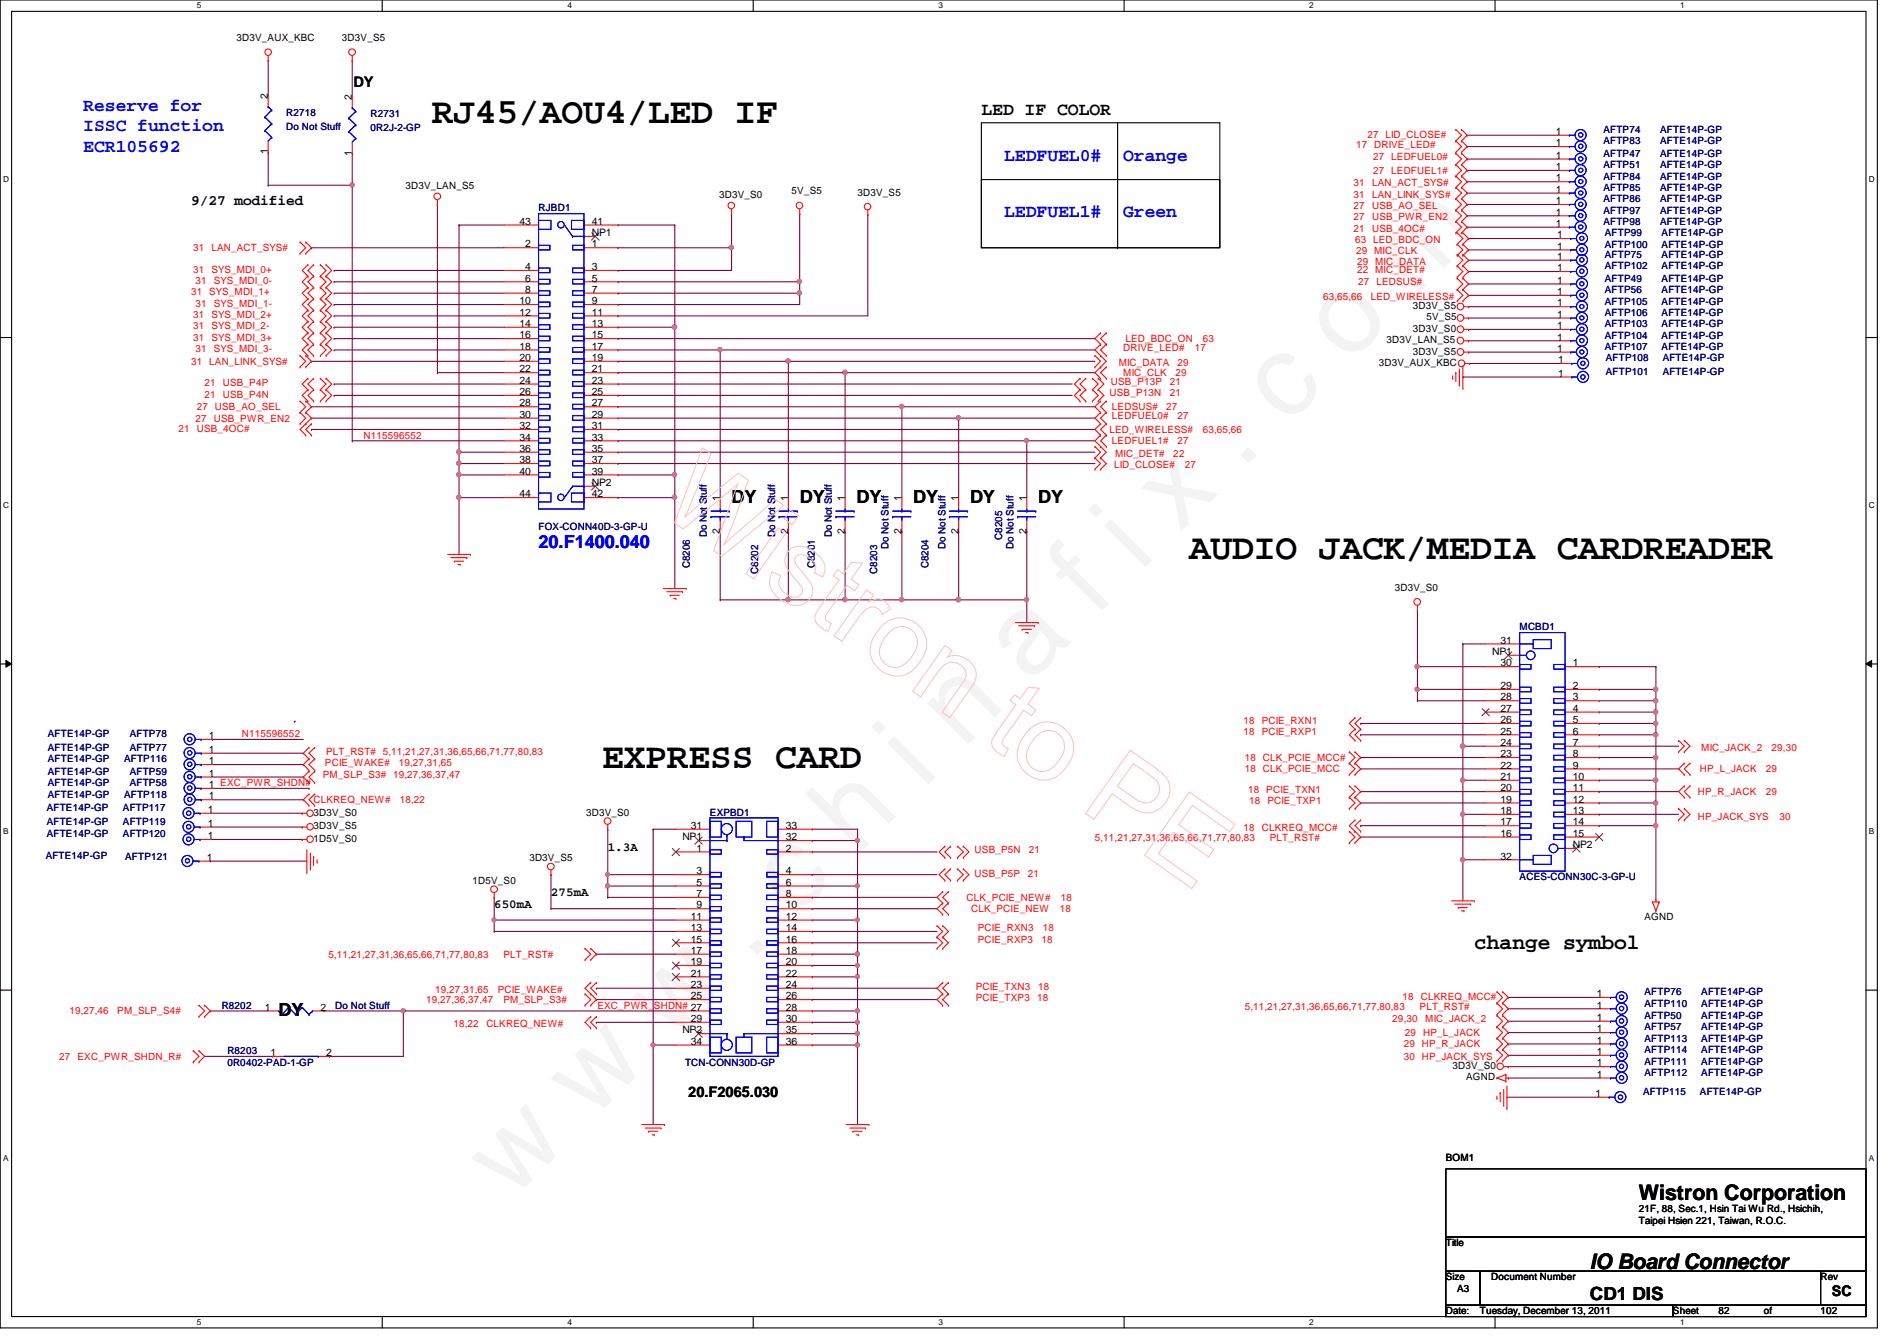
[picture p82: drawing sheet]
<svg xmlns="http://www.w3.org/2000/svg" width="297mm" height="210mm" viewBox="0 0 297 210" stroke-linecap="round" stroke-linejoin="round" font-family="sans-serif">
<defs><g id="words">
<text font-size="17.6" fill="#f0f" x="80.1" y="188" transform="rotate(-45 80.1 188)">w w w . c h i n a f i x . c o m</text>
<g font-size="5.7">
<text x="67.6" y="19.3">RJ45/AOU4/LED IF</text>
<text x="186.2" y="87.5">AUDIO JACK/MEDIA CARDREADER</text>
<text x="94.3" y="120.3">EXPRESS CARD</text>
</g>
<g font-size="3.3">
<text x="230.8" y="148.5">change symbol</text>
<text x="256.6" y="187.9">Wistron Corporation</text>
<text x="249" y="198.6">IO Board Connector</text>
</g>
<g font-size="2.8" fill="#00f">
<text x="13" y="17.3">Reserve for</text>
<text x="13" y="20.5">ISSC function</text>
<text x="13" y="23.7">ECR105692</text>
<text x="157.2" y="25.1">LEDFUEL0#</text>
<text x="175.8" y="25.1">Orange</text>
<text x="157.2" y="34">LEDFUEL1#</text>
<text x="175.8" y="34">Green</text>
<text x="84.3" y="85.9">20.F1400.040</text>
</g>
<g font-size="2.8">
<text x="153.7" y="18">LED IF COLOR</text>
<text x="114.6" y="78.7">DY</text>
<text x="125.2" y="78.7">DY</text>
<text x="134.1" y="78.7">DY</text>
<text x="143" y="78.7">DY</text>
<text x="151.9" y="78.7">DY</text>
<text x="162.6" y="78.7">DY</text>
<text x="43.6" y="159.1">DY</text>
<text x="249" y="203.5">CD1 DIS</text>
</g>
<g font-size="2.3">
<text x="55.3" y="13.7">DY</text>
<text x="29.9" y="32.1">9/27 modified</text>
<text x="107.8" y="171.7">20.F2065.030</text>
<text x="286.8" y="202.9">SC</text>
</g>
<g font-size="1.9">
<text x="95.2" y="133.2">1.3A</text>
<text x="77.4" y="142.1">650mA</text>
<text x="86.3" y="140.3">275mA</text>
</g>
<g font-size="1.6">
<text x="37" y="6.4">3D3V_AUX_KBC</text>
<text x="53.5" y="6.4">3D3V_S5</text>
<text x="41.9" y="15.5" transform="rotate(-90 41.9 15.5)">2</text>
<text x="55.1" y="15.7" transform="rotate(-90 55.1 15.7)">2</text>
<text x="243.6" y="22.9">1</text>
<text x="243.6" y="21.1">1</text>
<text x="41.9" y="24.2" transform="rotate(-90 41.9 24.2)">1</text>
<text x="55.1" y="24.3" transform="rotate(-90 55.1 24.3)">1</text>
<text x="63.5" y="29.5">3D3V_LAN_S5</text>
<text x="243.6" y="28.4">1</text>
<text x="243.6" y="26.6">1</text>
<text x="243.6" y="24.8">1</text>
<text x="81.3" y="35.2">43</text>
<text x="92.7" y="35.2">41</text>
<text x="112.6" y="30.9">3D3V_S0</text>
<text x="123.9" y="30.4">5V_S5</text>
<text x="134.3" y="30.6">3D3V_S5</text>
<text x="243.6" y="35.5">1</text>
<text x="243.6" y="33.7">1</text>
<text x="243.6" y="32">1</text>
<text x="243.6" y="30.2">1</text>
<text x="82.2" y="38.7">2</text>
<text x="92.7" y="37">NP1</text>
<text x="92.7" y="38.7">1</text>
<text x="243.8" y="40.7">1</text>
<text x="243.8" y="39.1">1</text>
<text x="243.8" y="37.3">1</text>
<text x="81.3" y="47.6">10</text>
<text x="82.2" y="42.3">4</text>
<text x="82.2" y="44.1">6</text>
<text x="82.2" y="45.8">8</text>
<text x="92.7" y="42.3">3</text>
<text x="92.7" y="44.1">5</text>
<text x="92.7" y="45.8">7</text>
<text x="92.7" y="47.6">9</text>
<text x="243.8" y="46.2">1</text>
<text x="243.8" y="44.4">1</text>
<text x="243.8" y="42.5">1</text>
<text x="243.8" y="48">1</text>
<text x="81.3" y="49.4">12</text>
<text x="81.3" y="51.2">14</text>
<text x="81.3" y="53">16</text>
<text x="92.7" y="49.4">11</text>
<text x="92.7" y="51.2">13</text>
<text x="92.7" y="53">15</text>
<text x="217.1" y="53.7">3D3V_LAN_S5</text>
<text x="221.2" y="48.4">3D3V_S5</text>
<text x="221.2" y="51.9">3D3V_S0</text>
<text x="223.3" y="50.2">5V_S5</text>
<text x="243.8" y="51.5">1</text>
<text x="243.8" y="53.3">1</text>
<text x="243.8" y="49.7">1</text>
<text x="81.3" y="54.7">18</text>
<text x="81.3" y="56.5">20</text>
<text x="81.3" y="58.3">22</text>
<text x="92.7" y="54.7">17</text>
<text x="92.7" y="56.5">19</text>
<text x="92.7" y="58.3">21</text>
<text x="215.9" y="57.3">3D3V_AUX_KBC</text>
<text x="221.2" y="55.5">3D3V_S5</text>
<text x="243.8" y="55.1">1</text>
<text x="244" y="56.9">1</text>
<text x="244" y="59">1</text>
<text x="81.3" y="60.1">24</text>
<text x="81.3" y="61.8">26</text>
<text x="81.3" y="63.6">28</text>
<text x="81.3" y="65.4">30</text>
<text x="92.7" y="60.1">23</text>
<text x="92.7" y="61.8">25</text>
<text x="92.7" y="63.6">27</text>
<text x="92.7" y="65.4">29</text>
<text x="81.3" y="67.2">32</text>
<text x="81.3" y="69">34</text>
<text x="81.3" y="70.7">36</text>
<text x="92.7" y="67.2">31</text>
<text x="92.7" y="69">33</text>
<text x="92.7" y="70.7">35</text>
<text x="81.3" y="72.5">38</text>
<text x="81.3" y="74.3">40</text>
<text x="81.3" y="77.9">44</text>
<text x="92.7" y="76.1">NP2</text>
<text x="92.7" y="72.5">37</text>
<text x="92.7" y="74.3">39</text>
<text x="92.7" y="77.9">42</text>
<text x="112.7" y="83.6" transform="rotate(-90 112.7 83.6)">2</text>
<text x="112.7" y="78.4" transform="rotate(-90 112.7 78.4)">1</text>
<text x="123.4" y="83.6" transform="rotate(-90 123.4 83.6)">2</text>
<text x="123.4" y="78.4" transform="rotate(-90 123.4 78.4)">1</text>
<text x="132.3" y="83.6" transform="rotate(-90 132.3 83.6)">2</text>
<text x="132.3" y="78.4" transform="rotate(-90 132.3 78.4)">1</text>
<text x="141.2" y="83.6" transform="rotate(-90 141.2 83.6)">2</text>
<text x="141.2" y="78.4" transform="rotate(-90 141.2 78.4)">1</text>
<text x="150.1" y="83.6" transform="rotate(-90 150.1 83.6)">2</text>
<text x="150.1" y="78.4" transform="rotate(-90 150.1 78.4)">1</text>
<text x="160.7" y="83.6" transform="rotate(-90 160.7 83.6)">2</text>
<text x="160.7" y="78.4" transform="rotate(-90 160.7 78.4)">1</text>
<text x="218.4" y="92.5">3D3V_S0</text>
<text x="234.9" y="100.8">31</text>
<text x="233.6" y="102.5">NP1</text>
<text x="234.9" y="104.3">30</text>
<text x="234.9" y="107.9">29</text>
<text x="246.3" y="104.3">1</text>
<text x="246.3" y="107.9">2</text>
<text x="234.9" y="109.6">28</text>
<text x="234.9" y="111.4">27</text>
<text x="234.9" y="113.2">26</text>
<text x="246.3" y="109.6">3</text>
<text x="246.3" y="111.4">4</text>
<text x="246.3" y="113.2">5</text>
<text x="32.7" y="115.7">1</text>
<text x="32.7" y="117.9">1</text>
<text x="32.7" y="119.6">1</text>
<text x="234.9" y="115">25</text>
<text x="234.9" y="116.8">24</text>
<text x="234.9" y="118.5">23</text>
<text x="246.3" y="115">6</text>
<text x="246.3" y="116.8">7</text>
<text x="246.3" y="118.5">8</text>
<text x="32.7" y="123.4">1 EXC_PWR_SHDN#</text>
<text x="32.7" y="121.6">1</text>
<text x="32.7" y="125.1">1</text>
<text x="234.9" y="120.3">22</text>
<text x="234.9" y="122.1">21</text>
<text x="234.9" y="123.9">20</text>
<text x="234.9" y="125.6">19</text>
<text x="246.3" y="120.3">9</text>
<text x="246.3" y="122.1">10</text>
<text x="246.3" y="123.9">11</text>
<text x="246.3" y="125.6">12</text>
<text x="32.6" y="131.4">1</text>
<text x="32.6" y="129.4">1</text>
<text x="32.6" y="127.3">1</text>
<text x="49.1" y="127.7">3D3V_S0</text>
<text x="49.1" y="129.8">3D3V_S5</text>
<text x="49.1" y="131.8">1D5V_S0</text>
<text x="91.8" y="127.7">3D3V_S0</text>
<text x="106.8" y="131.5">NP1</text>
<text x="108.2" y="129.8">31</text>
<text x="123.1" y="129.8">33</text>
<text x="123.1" y="131.5">32</text>
<text x="234.9" y="127.4">18</text>
<text x="234.9" y="129.2">17</text>
<text x="234.9" y="131">16</text>
<text x="246.3" y="127.4">13</text>
<text x="246.3" y="129.2">14</text>
<text x="246.3" y="131">15</text>
<text x="32.4" y="134.7">1</text>
<text x="82.9" y="134.8">3D3V_S5</text>
<text x="109" y="133.3">1</text>
<text x="109" y="136.9">3</text>
<text x="123.1" y="133.3">2</text>
<text x="123.1" y="136.9">4</text>
<text x="234.9" y="134.5">32</text>
<text x="246.3" y="132.8">NP2</text>
<text x="74" y="138.3">1D5V_S0</text>
<text x="108.2" y="144">11</text>
<text x="109" y="138.6">5</text>
<text x="109" y="140.4">7</text>
<text x="109" y="142.2">9</text>
<text x="123.1" y="138.6">6</text>
<text x="123.1" y="140.4">8</text>
<text x="123.1" y="142.2">10</text>
<text x="123.1" y="144">12</text>
<text x="108.2" y="145.8">13</text>
<text x="108.2" y="147.5">15</text>
<text x="108.2" y="149.3">17</text>
<text x="123.1" y="145.8">14</text>
<text x="123.1" y="147.5">16</text>
<text x="123.1" y="149.3">18</text>
<text x="257.5" y="144">AGND</text>
<text x="108.2" y="151.1">19</text>
<text x="108.2" y="152.9">21</text>
<text x="108.2" y="154.6">23</text>
<text x="123.1" y="151.1">20</text>
<text x="123.1" y="152.9">22</text>
<text x="123.1" y="154.6">24</text>
<text x="41.5" y="158.2">1</text>
<text x="50.2" y="158.2">2</text>
<text x="106.8" y="161.8">NP2</text>
<text x="108.2" y="156.4">25</text>
<text x="108.2" y="160">29</text>
<text x="123.1" y="161.8">35</text>
<text x="123.1" y="156.4">26</text>
<text x="123.1" y="158.2">28</text>
<text x="123.1" y="160">30</text>
<text x="250.1" y="161.6">1</text>
<text x="250.1" y="159.8">1</text>
<text x="250.1" y="156.1">1</text>
<text x="250.1" y="157.9">1</text>
<text x="42.4" y="165.3">1</text>
<text x="51.1" y="165.3">2</text>
<text x="108.2" y="163.5">34</text>
<text x="123.1" y="163.5">36</text>
<text x="227.5" y="167.3">3D3V_S0</text>
<text x="250.1" y="166.9">1</text>
<text x="250.1" y="163.4">1</text>
<text x="250.1" y="165.1">1</text>
<text x="229.6" y="169.1">AGND</text>
<text x="249.8" y="171.7">1</text>
<text x="250.1" y="168.7">1</text>
<text x="226.4" y="181.7">BOM1</text>
<text x="256.6" y="189.7">21F, 88, Sec.1, Hsin Tai Wu Rd., Hsichih,</text>
<text x="256.6" y="191.6">Taipei Hsien 221, Taiwan, R.O.C.</text>
<text x="226.4" y="195.1">Title</text>
<text x="226.4" y="200.4">Size</text>
<text x="228.2" y="202.2">A3</text>
<text x="233.5" y="200.4">Document Number</text>
<text x="285.1" y="200.4">Rev</text>
<text x="226.4" y="205.7">Date:</text>
<text x="231.7" y="205.7">Tuesday, December 13, 2011</text>
<text x="262" y="205.7">Sheet</text>
<text x="269.1" y="205.7">82</text>
<text x="276.2" y="205.7">of</text>
<text x="285.1" y="205.7">102</text>
</g>
<g font-size="1.6" fill="#000080">
<text x="44.8" y="18.2">R2718</text>
<text x="44.8" y="20.3">Do Not Stuff</text>
<text x="58" y="18.3">R2731</text>
<text x="58" y="20.4">0R2J-2-GP</text>
<text x="251.1" y="22.6">AFTP83</text>
<text x="251.1" y="20.8">AFTP74</text>
<text x="260" y="22.6">AFTE14P-GP</text>
<text x="260" y="20.8">AFTE14P-GP</text>
<text x="251.1" y="28.1">AFTP84</text>
<text x="251.1" y="29.9">AFTP85</text>
<text x="251.1" y="26.3">AFTP51</text>
<text x="251.1" y="24.6">AFTP47</text>
<text x="260" y="28.1">AFTE14P-GP</text>
<text x="260" y="29.9">AFTE14P-GP</text>
<text x="260" y="26.3">AFTE14P-GP</text>
<text x="260" y="24.6">AFTE14P-GP</text>
<text x="84.3" y="33.1">RJBD1</text>
<text x="251.1" y="35.2">AFTP98</text>
<text x="251.1" y="33.4">AFTP97</text>
<text x="251.1" y="31.7">AFTP86</text>
<text x="260" y="35.2">AFTE14P-GP</text>
<text x="260" y="33.4">AFTE14P-GP</text>
<text x="260" y="31.7">AFTE14P-GP</text>
<text x="251.3" y="40.4">AFTP75</text>
<text x="251.3" y="38.8">AFTP100</text>
<text x="251.3" y="37">AFTP99</text>
<text x="260.2" y="40.4">AFTE14P-GP</text>
<text x="260.2" y="38.8">AFTE14P-GP</text>
<text x="260.2" y="37">AFTE14P-GP</text>
<text x="251.3" y="45.9">AFTP56</text>
<text x="251.3" y="44.1">AFTP49</text>
<text x="251.3" y="42.2">AFTP102</text>
<text x="251.3" y="47.7">AFTP105</text>
<text x="260.2" y="45.9">AFTE14P-GP</text>
<text x="260.2" y="44.1">AFTE14P-GP</text>
<text x="260.2" y="42.2">AFTE14P-GP</text>
<text x="260.2" y="47.7">AFTE14P-GP</text>
<text x="251.3" y="51.2">AFTP103</text>
<text x="251.3" y="53">AFTP104</text>
<text x="251.3" y="49.4">AFTP106</text>
<text x="260.2" y="51.2">AFTE14P-GP</text>
<text x="260.2" y="53">AFTE14P-GP</text>
<text x="260.2" y="49.4">AFTE14P-GP</text>
<text x="251.3" y="54.8">AFTP107</text>
<text x="251.5" y="56.6">AFTP108</text>
<text x="251.5" y="58.7">AFTP101</text>
<text x="260.2" y="54.8">AFTE14P-GP</text>
<text x="260.3" y="56.6">AFTE14P-GP</text>
<text x="260.3" y="58.7">AFTE14P-GP</text>
<text x="84.3" y="82.9">FOX-CONN40D-3-GP-U</text>
<text x="108" y="88.9" transform="rotate(-90 108 88.9)">C8206</text>
<text x="110.7" y="84.1" transform="rotate(-90 110.7 84.1)">Do Not Stuff</text>
<text x="118.7" y="89.8" transform="rotate(-90 118.7 89.8)">C8202</text>
<text x="121.4" y="84.1" transform="rotate(-90 121.4 84.1)">Do Not Stuff</text>
<text x="127.6" y="88.9" transform="rotate(-90 127.6 88.9)">C8201</text>
<text x="130.3" y="84.1" transform="rotate(-90 130.3 84.1)">Do Not Stuff</text>
<text x="137.4" y="89.8" transform="rotate(-90 137.4 89.8)">C8203</text>
<text x="139.1" y="85.9" transform="rotate(-90 139.1 85.9)">Do Not Stuff</text>
<text x="145.4" y="88.9" transform="rotate(-90 145.4 88.9)">C8204</text>
<text x="148" y="85.9" transform="rotate(-90 148 85.9)">Do Not Stuff</text>
<text x="156.9" y="84.5" transform="rotate(-90 156.9 84.5)">C8205</text>
<text x="158.7" y="85.9" transform="rotate(-90 158.7 85.9)">Do Not Stuff</text>
<text x="238" y="98.7">MCBD1</text>
<text x="7.5" y="119.3">AFTE14P-GP</text>
<text x="7.5" y="115.4">AFTE14P-GP</text>
<text x="7.5" y="117.6">AFTE14P-GP</text>
<text x="19.4" y="119.3">AFTP116</text>
<text x="20.3" y="115.4">AFTP78</text>
<text x="20.3" y="117.6">AFTP77</text>
<text x="7.5" y="124.8">AFTE14P-GP</text>
<text x="7.5" y="123.1">AFTE14P-GP</text>
<text x="7.5" y="121.3">AFTE14P-GP</text>
<text x="19.4" y="124.8">AFTP118</text>
<text x="20.3" y="123.1">AFTP58</text>
<text x="20.3" y="121.3">AFTP59</text>
<text x="7.3" y="131.1">AFTE14P-GP</text>
<text x="7.3" y="129.1">AFTE14P-GP</text>
<text x="7.3" y="127">AFTE14P-GP</text>
<text x="19.3" y="131.1">AFTP120</text>
<text x="19.3" y="129.1">AFTP119</text>
<text x="19.3" y="127">AFTP117</text>
<text x="111.2" y="127.7">EXPBD1</text>
<text x="7.2" y="134.5">AFTE14P-GP</text>
<text x="19.6" y="134.6">AFTP121</text>
<text x="238" y="137.8">ACES-CONN30C-3-GP-U</text>
<text x="257.5" y="155.8">AFTP76</text>
<text x="266.4" y="155.8">AFTE14P-GP</text>
<text x="34.7" y="157.9">R8202</text>
<text x="52.5" y="157.9">Do Not Stuff</text>
<text x="257.5" y="161.3">AFTP57</text>
<text x="257.5" y="159.5">AFTP50</text>
<text x="257.5" y="157.6">AFTP110</text>
<text x="266.4" y="161.3">AFTE14P-GP</text>
<text x="266.4" y="159.5">AFTE14P-GP</text>
<text x="266.4" y="157.6">AFTE14P-GP</text>
<text x="35.6" y="165">R8203</text>
<text x="35.6" y="166.8">0R0402-PAD-1-GP</text>
<text x="107.3" y="166.8">TCN-CONN30D-GP</text>
<text x="257.5" y="166.6">AFTP111</text>
<text x="257.5" y="163.1">AFTP113</text>
<text x="257.5" y="164.8">AFTP114</text>
<text x="266.4" y="166.6">AFTE14P-GP</text>
<text x="266.4" y="163.1">AFTE14P-GP</text>
<text x="266.4" y="164.8">AFTE14P-GP</text>
<text x="257.3" y="171.4">AFTP115</text>
<text x="257.5" y="168.4">AFTP112</text>
<text x="266.2" y="171.4">AFTE14P-GP</text>
<text x="266.4" y="168.4">AFTE14P-GP</text>
</g>
<g font-size="1.6" fill="#f00">
<text x="212.3" y="23.1">17 DRIVE_LED#</text>
<text x="214.1" y="21.5">27 LID_CLOSE#</text>
<text x="212" y="29.2">31</text>
<text x="214.8" y="29.2">LAN_ACT_SYS#</text>
<text x="215" y="27.2">27 LEDFUEL1#</text>
<text x="215" y="25.1">27 LEDFUEL0#</text>
<text x="212" y="30.9">31</text>
<text x="212" y="32.7">27</text>
<text x="212" y="34.5">27</text>
<text x="214.8" y="30.9">LAN_LINK_SYS#</text>
<text x="214.8" y="32.7">USB_AO_SEL</text>
<text x="214.8" y="34.5">USB_PWR_EN2</text>
<text x="30.3" y="39.3">31 LAN_ACT_SYS#</text>
<text x="212" y="36.3">21</text>
<text x="212.2" y="38.1">63 LED_BDC_ON</text>
<text x="212.3" y="39.8">29 MIC_CLK</text>
<text x="212.5" y="41.4">29 MIC_DATA</text>
<text x="214.8" y="36.3">USB_4OC#</text>
<text x="29.9" y="46.2">31 SYS_MDI_1+</text>
<text x="30.3" y="42.7">31 SYS_MDI_0+</text>
<text x="30.6" y="44.4">31</text>
<text x="33.5" y="44.4">SYS_MDI_0-</text>
<text x="207.2" y="46.9">63,65,66</text>
<text x="212.5" y="42.7">22 MIC_DET#</text>
<text x="212.7" y="44.7">27 LEDSUS#</text>
<text x="214.6" y="46.9">LED_WIRELESS#</text>
<text x="30.3" y="53.3">31 SYS_MDI_3+</text>
<text x="30.3" y="51.6">31 SYS_MDI_2-</text>
<text x="30.3" y="49.8">31 SYS_MDI_2+</text>
<text x="30.6" y="48">31</text>
<text x="33.5" y="48">SYS_MDI_1-</text>
<text x="176.2" y="53.6">LED_BDC_ON</text>
<text x="188.3" y="53.6">63</text>
<text x="29.9" y="57.1">31 LAN_LINK_SYS#</text>
<text x="30.6" y="55.1">31</text>
<text x="33.5" y="55.1">SYS_MDI_3-</text>
<text x="175.2" y="57.3">MIC_DATA</text>
<text x="175.9" y="58.9">MIC_CLK</text>
<text x="175.9" y="54.9">DRIVE_LED#</text>
<text x="184.1" y="58.9">29</text>
<text x="184.4" y="57.3">29</text>
<text x="187.1" y="54.9">17</text>
<text x="30.6" y="66">27</text>
<text x="30.8" y="64.2">27 USB_AO_SEL</text>
<text x="32" y="62.2">21 USB_P4N</text>
<text x="32" y="60.5">21 USB_P4P</text>
<text x="33.5" y="66">USB_PWR_EN2</text>
<text x="173.7" y="62.1">USB_P13N</text>
<text x="173.9" y="60.3">USB_P13P</text>
<text x="174.1" y="65.6">LEDFUEL0#</text>
<text x="174.1" y="64.2">LEDSUS#</text>
<text x="182.6" y="64.2">27</text>
<text x="183.2" y="60.3">21</text>
<text x="183.2" y="62.1">21</text>
<text x="184.4" y="65.6">27</text>
<text x="27.9" y="67.6">21</text>
<text x="30.8" y="67.6">USB_4OC#</text>
<text x="56.9" y="68.7">N115596552</text>
<text x="173.7" y="67.8">LED_WIRELESS#</text>
<text x="174.1" y="69.6">LEDFUEL1#</text>
<text x="174.6" y="71.5">MIC_DET#</text>
<text x="183.7" y="71.5">22</text>
<text x="184.4" y="69.6">27</text>
<text x="188.3" y="67.8">63,65,66</text>
<text x="174.5" y="73.3">LID_CLOSE#</text>
<text x="185.5" y="73.3">27</text>
<text x="194.7" y="113.3">18 PCIE_RXN1</text>
<text x="37.9" y="115.4">N115596552</text>
<text x="50.9" y="119.8">PCIE_WAKE#</text>
<text x="51.1" y="118.2">PLT_RST# 5,11,21,27,31,36,65,66,71,77,80,83</text>
<text x="62.4" y="119.8">19,27,31,65</text>
<text x="194.7" y="115.1">18 PCIE_RXP1</text>
<text x="194.9" y="119.1">18 CLK_PCIE_MCC#</text>
<text x="266.4" y="117.6">MIC_JACK_2</text>
<text x="277.4" y="117.6">29,30</text>
<text x="49.1" y="125.7">CLKREQ_NEW#</text>
<text x="50.5" y="121.8">PM_SLP_S3# 19,27,36,37,47</text>
<text x="62.6" y="125.7">18,22</text>
<text x="194.9" y="120.9">18 CLK_PCIE_MCC</text>
<text x="195.4" y="124.1">18 PCIE_TXN1</text>
<text x="195.6" y="125.9">18 PCIE_TXP1</text>
<text x="265.9" y="124.5">HP_R_JACK</text>
<text x="266.2" y="120.9">HP_L_JACK</text>
<text x="276.5" y="120.9">29</text>
<text x="276.5" y="124.5">29</text>
<text x="171.4" y="131.6">5,11,21,27,31,36,65,66,71,77,80,83</text>
<text x="194.7" y="130">18 CLKREQ_MCC#</text>
<text x="198.8" y="131.6">PLT_RST#</text>
<text x="265.9" y="128.4">HP_JACK_SYS</text>
<text x="278.6" y="128.4">30</text>
<text x="152.6" y="133.6">USB_P5N</text>
<text x="152.6" y="137.3">USB_P5P</text>
<text x="160.9" y="137.3">21</text>
<text x="161.1" y="133.6">21</text>
<text x="151.3" y="141">CLK_PCIE_NEW#</text>
<text x="152.1" y="142.8">CLK_PCIE_NEW</text>
<text x="165.9" y="142.8">18</text>
<text x="166.1" y="141">18</text>
<text x="51.4" y="149.9">5,11,21,27,31,36,65,66,71,77,80,83</text>
<text x="78.8" y="149.9">PLT_RST#</text>
<text x="153.1" y="147.6">PCIE_RXP3</text>
<text x="153.1" y="145.8">PCIE_RXN3</text>
<text x="163.1" y="147.6">18</text>
<text x="163.3" y="145.8">18</text>
<text x="68.2" y="155.4">19,27,31,65</text>
<text x="77.9" y="155.4">PCIE_WAKE#</text>
<text x="152.8" y="154.9">PCIE_TXN3</text>
<text x="162.6" y="154.9">18</text>
<text x="10.9" y="158.8">19,27,46</text>
<text x="18.4" y="158.8">PM_SLP_S4#</text>
<text x="66.7" y="157">19,27,36,37,47</text>
<text x="71" y="160.7">18,22</text>
<text x="76.2" y="160.7">CLKREQ_NEW#</text>
<text x="78.8" y="157">PM_SLP_S3#</text>
<text x="93.6" y="157.9">EXC_PWR_SHDN# 27</text>
<text x="152.8" y="156.7">PCIE_TXP3</text>
<text x="162.4" y="156.7">18</text>
<text x="194.9" y="158.1">5,11,21,27,31,36,65,66,71,77,80,83</text>
<text x="218" y="160">29,30</text>
<text x="219.6" y="156.5">18 CLKREQ_MCC#</text>
<text x="222.3" y="158.1">PLT_RST#</text>
<text x="223.2" y="160">MIC_JACK_2</text>
<text x="9.3" y="165.9">27</text>
<text x="12.1" y="165.9">EXC_PWR_SHDN_R#</text>
<text x="219.8" y="164">29 HP_R_JACK</text>
<text x="219.8" y="165.9">30 HP_JACK_SYS</text>
<text x="220" y="162.2">29</text>
<text x="222.8" y="162.2">HP_L_JACK</text>
</g>
<g font-size="1.3">
<text x="30.8" y="1.3">5</text>
<text x="88.9" y="1.3">4</text>
<text x="146.9" y="1.3">3</text>
<text x="205" y="1.3">2</text>
<text x="263.1" y="1.3">1</text>
<text x=".5" y="28.4">D</text>
<text x="292.6" y="28.4">D</text>
<text x=".5" y="79.5">C</text>
<text x="292.6" y="79.5">C</text>
<text x=".5" y="130.6">B</text>
<text x="292.6" y="130.6">B</text>
<text x=".5" y="181.7">A</text>
<text x="292.6" y="181.7">A</text>
<text x="30.8" y="207.4">5</text>
<text x="88.9" y="207.4">4</text>
<text x="146.9" y="207.4">3</text>
<text x="205" y="207.4">2</text>
<text x="263.1" y="207.4">1</text>
</g>
</g></defs>
<path d="M0 0h294v207.9h-294zM1.8 1.8h290.4v204.3h-290.4z" fill="none" stroke="#000" stroke-width=".17"/>
<g fill="#fff">
<path d="M30.8 .2h.7v1.4h-.7z"/>
<path d="M30.8 206.2h.7v1.4h-.7z"/>
</g>
<path d="M59.9 0v1.8M59.9 206.1v1.8" fill="none" stroke="#000" stroke-width=".17"/>
<g fill="#fff">
<path d="M88.9 .2h.6v1.4h-.6z"/>
<path d="M88.9 206.2h.6v1.4h-.6z"/>
</g>
<path d="M117.9 0v1.8M117.9 206.1v1.8" fill="none" stroke="#000" stroke-width=".17"/>
<g fill="#fff">
<path d="M146.9 .2h.7v1.4h-.7z"/>
<path d="M146.9 206.2h.7v1.4h-.7z"/>
</g>
<path d="M176 0v1.8M176 206.1v1.8" fill="none" stroke="#000" stroke-width=".17"/>
<g fill="#fff">
<path d="M205 .2h.7v1.4h-.7z"/>
<path d="M205 206.2h.7v1.4h-.7z"/>
</g>
<path d="M234.1 0v1.8M234.1 206.1v1.8" fill="none" stroke="#000" stroke-width=".17"/>
<g fill="#fff">
<path d="M263.1 .2h.7v1.4h-.7z"/>
<path d="M263.1 206.2h.7v1.4h-.7z"/>
<path d="M.5 27.3h.9v1.4h-.9z"/>
<path d="M292.6 27.3h.9v1.4h-.9z"/>
<path d="M.5 78.4h.9v1.4h-.9z"/>
<path d="M292.6 78.4h.9v1.4h-.9z"/>
</g>
<path d="M0 52.8h1.8M292.2 52.8h1.8" fill="none" stroke="#000" stroke-width=".17"/>
<g fill="#fff">
<path d="M.5 129.5h.8v1.4h-.8z"/>
<path d="M292.6 129.5h.9v1.4h-.9z"/>
</g>
<path d="M0 103.9h1.8M292.2 103.9h1.8" fill="none" stroke="#000" stroke-width=".17"/>
<path d="M.9 103.4l.9 .5-.9 .5zM292.2 103.9l.9-.5v1z" fill="#000"/>
<path d="M.9 103.4l.9 .5-.9 .5zM292.2 103.9l.9-.5v1z" fill="none" stroke="#000" stroke-width=".16"/>
<g fill="#fff">
<path d="M.5 180.5h.8v1.4h-.8z"/>
<path d="M292.6 180.5h.9v1.4h-.9z"/>
</g>
<path d="M0 155h1.8M292.2 155h1.8" fill="none" stroke="#000" stroke-width=".17"/>
<path d="M96.8 58.3h74.6M123.4 56.6h48M96.8 70.8h74.6M96.8 65.4h53.3M63.2 158.2h.1M63.2 158.2v7.2h-11.6M51.6 165.4h.1" fill="none" stroke="#800040" stroke-width=".17"/>
<circle cx="63.1" cy="158.2" r=".32" fill="#f0f"/>
<circle cx="63.1" cy="158.2" r=".32" fill="none" stroke="#f0f" stroke-width=".17"/>
<g fill="none" stroke="#800040" stroke-width=".17">
<path d="M48.8 38.8h.1M48.8 38.8h30.2M55.2 29h.1M55.2 29v40M71.9 35.2v35.6M48.8 56.6h.1M48.8 56.6h30.2M52.3 44.1h.1M52.3 42.3h.1M52.3 51.2h.1M52.3 47.7h.1M52.3 49.4h.1"/>
<path d="M52.3 54.8h.1M52.3 45.9h.1M52.3 53h.1M52.3 44.1h26.7M52.3 42.3h26.7M52.3 51.2h26.7M52.3 47.7h26.7M52.3 49.4h26.7M52.3 54.8h26.7M52.3 45.9h26.7M52.3 53h26.7M96.8 47.7h28.4"/>
<path d="M96.8 49.4h39.1M96.8 45.9h28.4M112.8 54.8h58.6M48.8 65.4h.1M48.8 63.7h.1M48.8 67.2h.1M48.8 67.2h30.2M48.8 63.7h30.2M48.8 65.4h30.2M52.3 60.1h.1M52.3 61.9h.1M52.3 60.1h26.7"/>
<path d="M52.3 61.9h26.7M96.8 67.2h74.6M96.8 63.7h44.4M96.8 69h64M96.8 60.1h71.1M96.8 61.9h71.1M102.3 129.8v33.8M32.9 158.2h.1M32.9 158.2h8.9M50.7 158.2h.1M50.7 158.2h55.1M63.2 158.2h.1"/>
<path d="M77.4 144h28.4M77.4 145.8h28.4M32 165.4h10.7M42.7 165.4h.1"/>
</g>
<circle cx="55.1" cy="29" r=".33" fill="#f0f"/>
<circle cx="55.1" cy="29" r=".33" fill="none" stroke="#f0f" stroke-width=".17"/>
<path d="M96.8 53h74.6M96.8 44.1h28.4M55.2 69h.1M55.2 69h23.8M96.8 72.6h74.6M141.2 63.7h30.2M259.3 129.2h.1M259.3 129.2v11.6" fill="none" stroke="#800040" stroke-width=".17"/>
<circle cx="259.2" cy="129.2" r=".34" fill="#f0f"/>
<circle cx="259.2" cy="129.2" r=".34" fill="none" stroke="#f0f" stroke-width=".17"/>
<path d="M259.3 115h.1M259.3 118.6h.1M259.3 115v7.1" fill="none" stroke="#800040" stroke-width=".17"/>
<circle cx="259.2" cy="118.6" r=".34" fill="#f0f"/>
<circle cx="259.2" cy="118.6" r=".34" fill="none" stroke="#f0f" stroke-width=".17"/>
<path d="M250.4 129.2h.1M259.3 125.7h.1M259.3 125.7v3.5h-8.9" fill="none" stroke="#800040" stroke-width=".17"/>
<circle cx="259.2" cy="125.7" r=".34" fill="#f0f"/>
<circle cx="259.2" cy="125.7" r=".34" fill="none" stroke="#f0f" stroke-width=".17"/>
<path d="M250.4 125.7h.1M259.3 122.1h.1M259.3 122.1v3.6h-8.9" fill="none" stroke="#800040" stroke-width=".17"/>
<circle cx="259.2" cy="122.1" r=".34" fill="#f0f"/>
<circle cx="259.2" cy="122.1" r=".34" fill="none" stroke="#f0f" stroke-width=".17"/>
<path d="M250.4 118.6h.1M250.4 115h.1M250.4 118.6h8.9M250.4 115h8.9M250.4 122.1h.1M250.4 122.1h8.9" fill="none" stroke="#800040" stroke-width=".17"/>
<circle cx="259.2" cy="115" r=".34" fill="#f0f"/>
<circle cx="259.2" cy="115" r=".34" fill="none" stroke="#f0f" stroke-width=".17"/>
<g fill="none" stroke="#800040" stroke-width=".17">
<path d="M250.4 116.8h.1M250.4 104.4h.1M250.4 107.9h.1M250.4 116.8h12.4M250.4 104.4h8.9M250.4 107.9h8.9M259.3 104.4h.1M259.3 107.9h.1M259.3 104.4v5.3M250.4 120.4h.1M250.4 123.9h.1M250.4 127.5h.1"/>
<path d="M250.4 120.4h12.4M250.4 123.9h12.4M250.4 127.5h12.4"/>
</g>
<circle cx="259.2" cy="107.9" r=".34" fill="#f0f"/>
<circle cx="259.2" cy="107.9" r=".34" fill="none" stroke="#f0f" stroke-width=".17"/>
<path d="M250.4 109.7h.1M250.4 111.5h.1M250.4 109.7h8.9M250.4 111.5h8.9M259.3 111.5h.1M259.3 111.5v1.7" fill="none" stroke="#800040" stroke-width=".17"/>
<circle cx="259.2" cy="111.5" r=".34" fill="#f0f"/>
<circle cx="259.2" cy="111.5" r=".34" fill="none" stroke="#f0f" stroke-width=".17"/>
<path d="M250.4 113.2h.1M250.4 113.2h8.9M259.3 109.7h.1M259.3 109.7v1.8" fill="none" stroke="#800040" stroke-width=".17"/>
<circle cx="259.2" cy="109.7" r=".34" fill="#f0f"/>
<circle cx="259.2" cy="109.7" r=".34" fill="none" stroke="#f0f" stroke-width=".17"/>
<path d="M259.3 113.2h.1M259.3 113.2v1.8" fill="none" stroke="#800040" stroke-width=".17"/>
<circle cx="259.2" cy="113.2" r=".34" fill="#f0f"/>
<circle cx="259.2" cy="113.2" r=".34" fill="none" stroke="#f0f" stroke-width=".17"/>
<g fill="none" stroke="#800040" stroke-width=".17">
<path d="M42 14.9h.1M42 9.4v5.5M55.2 9.4h.1M55.2 9.4v5.7M42 23.8h.1M42 29h.1M42 23.8v5.2M55.2 24h.1M55.2 24v5h-13.2M229.7 21.2h.1M229.7 22.9h.1M229.7 26.7h14.3"/>
<path d="M229.7 21.2h14.3M229.7 22.9h14.3M229.7 24.9h14.3M229.7 28.4h14.3M229.7 30.2h14.3M229.7 32h14.3M229.7 33.8h14.3M229.7 35.6h14.3M230 37.3h14.2M230 39.1h14.2M229.1 59h15.2M230 48h14.2"/>
<path d="M230 46.2h14.2M230 40.7h14.2M230 42.5h14.2M230 44.4h14.2M230 51.6h14.2M230 53.3h14.2M230 49.8h14.2M230 55.1h14.2M230.1 56.9h14.2M33.3 115.7h.1M33.3 117.9h14.2M33.3 119.7h14.2"/>
<path d="M33.3 115.7h14.2M46.1 112.9h.1M46.1 112.9h.2M47.5 117.9h.1M47.5 119.7h.1M32.9 134.8h.1M32.9 134.8h15.1M33.1 127.3h14.2M33.1 129.5h14.2M33.1 131.4h14.2M33.3 125.2h14.2M33.3 123.4h15.1"/>
<path d="M33.3 121.6h14.2M47.3 127.3h.1M47.3 129.5h.1M47.3 131.4h.1M47.5 125.2h.1M47.5 121.6h.1M48.4 123.4h.1M236.2 156.1h14.2M236.2 157.9h14.2M236.2 159.9h14.2M236 171.7h14.2M236.2 163.4h14.2"/>
<path d="M236.2 161.6h14.2M236.2 167h14.2M236.2 168.7h14.2M236.2 165.2h14.2"/>
</g>
<g fill="none" stroke="#f00" stroke-width=".17">
<path d="M42 9.4h.1M42 8.7v.7M42 14.9v1.8M55.2 9.4h.1M55.2 8.7v.7M55.2 15.1v1.8M42 22.1v1.7M47 39.7h.1M47 37.9h.1M47 37.9l.9 .9-.9 .9M47.9 37.9h.1M47.9 39.7h.1"/>
<path d="M47.9 37.9l.9 .9-.9 .9M55.2 22.2v1.8M228 24h.1M228 22.1h.1M228 23.8h.1M228 20.3h.1M228 24l.9 .9M228 22.1l.9 .8-.9 .9M228 20.3l.9 .9-.9 .9M228.9 24h.1M228.9 23.8h.1M228.9 22.1h.1"/>
<path d="M228.9 20.3h.1M228.9 24l.8 .9M228.9 22.1l.8 .8-.8 .9M228.9 20.3l.8 .9-.8 .9M244 22.9h1.7M244 35.6h1.7M244 33.8h1.7M244 32h1.7M244 28.4h1.7M244 30.2h1.7M244 26.7h1.7M244 21.2h1.7"/>
<path d="M244 24.9h1.7M244.2 39.1h1.8M244.2 37.3h1.8M47 57.4h.1M47 55.7h.1M47 55.7l.9 .9-.9 .8M47.9 55.7h.1M47.9 57.4h.1M47.9 55.7l.9 .9-.9 .8M48.2 55.7h.1M48.2 53.9h.1M48.2 52.1h.1"/>
<path d="M48.2 50.3h.1M48.2 48.6h.1M48.2 43.2h.1M48.2 45h.1M48.2 41.4h.1M48.2 46.8h.1M48.2 59.2h.1M48.2 53.9l-.9 .9 .9 .9M48.2 52.1l-.9 .9 .9 .9M48.2 50.3l-.9 .9 .9 .9M48.2 48.6l-.9 .8 .9 .9M48.2 43.2l-.9 .9 .9 .9"/>
<path d="M48.2 41.4l-.9 .9 .9 .9M48.2 46.8l-.9 .9 .9 .9M48.2 45l-.9 .9 .9 .9M48.2 59.2l-.9 .9 .9 .9M49.1 55.7h.1M49.1 53.9h.1M49.1 52.1h.1M49.1 50.3h.1M49.1 48.6h.1M49.1 43.2h.1M49.1 45h.1M49.1 41.4h.1"/>
<path d="M49.1 46.8h.1M49.1 59.2h.1M49.1 53.9l-.9 .9 .9 .9M49.1 52.1l-.9 .9 .9 .9M49.1 50.3l-.9 .9 .9 .9M49.1 48.6l-.9 .8 .9 .9M49.1 43.2l-.9 .9 .9 .9M49.1 41.4l-.9 .9 .9 .9M49.1 46.8l-.9 .9 .9 .9M49.1 45l-.9 .9 .9 .9M49.1 59.2l-.9 .9 .9 .9M50.2 53.9h.1"/>
<path d="M50.2 55.7h.1M50.2 52.1h.1M50.2 50.3h.1M50.2 48.6h.1M50.2 45h.1M50.2 43.2h.1M50.2 41.4h.1M50.2 46.8h.1M50.2 59.2h.1M50.2 53.9l.9 .9-.9 .9M50.2 52.1l.9 .9-.9 .9M50.2 50.3l.9 .9-.9 .9"/>
<path d="M50.2 48.6l.9 .8-.9 .9M50.2 43.2l.9 .9-.9 .9M50.2 41.4l.9 .9-.9 .9M50.2 46.8l.9 .9-.9 .9M50.2 45l.9 .9-.9 .9M50.2 59.2l.9 .9-.9 .9M51.1 55.7h.1M51.1 53.9h.1M51.1 52.1h.1M51.1 50.3h.1M51.1 48.6h.1M51.1 43.2h.1"/>
<path d="M51.1 45h.1M51.1 41.4h.1M51.1 46.8h.1M51.1 59.2h.1M51.1 53.9l.8 .9-.8 .9M51.1 52.1l.8 .9-.8 .9M51.1 50.3l.8 .9-.8 .9M51.1 48.6l.8 .8-.8 .9M51.1 43.2l.8 .9-.8 .9M51.1 41.4l.8 .9-.8 .9M51.1 46.8l.8 .9-.8 .9M51.1 45l.8 .9-.8 .9"/>
<path d="M51.1 59.2l.8 .9-.8 .9M244.2 55.1h1.8M244.2 46.2h1.8M244.2 44.4h1.8M244.2 40.7h1.8M244.2 42.5h1.8M244.2 51.6h1.8M244.2 53.3h1.8M244.2 48h1.8M244.2 49.8h1.8M244.3 56.9h1.8M244.3 59h1.8"/>
<path d="M47 66.3h.1M47 64.6h.1M47 62.8h.1M47 64.6l.9 .8-.9 .9M47 62.8l.9 .9-.9 .9M47.9 68.1h.1M47.9 66.3h.1M47.9 64.6h.1M47.9 62.8h.1M47.9 64.6l.9 .8-1.8 1.8 .9 .9M47.9 62.8l.9 .9-.9 .9M48.2 62.8h.1"/>
<path d="M48.2 61h.1M48.2 61l-.9 .9 .9 .9M48.8 68.1h.1M48.8 66.3h.1M48.8 66.3l-.9 .9 .9 .9M49.1 62.8h.1M49.1 61h.1M49.1 61l-.9 .9 .9 .9M50.2 61h.1M50.2 62.8h.1M50.2 61l.9 .9-.9 .9M51.1 62.8h.1"/>
<path d="M51.1 61h.1M51.1 61l.8 .9-.8 .9M31.5 115.7h1.8M31.5 117.9h1.8M31.5 119.7h1.8M48.4 118.8h.1M48.4 117h.1M48.4 118.8l-.9 .9 .9 .9M48.4 117l-.9 .9 .9 .9M49.3 118.8h.1M49.3 117h.1M49.3 118.8l-.9 .9 .9 .9"/>
<path d="M49.3 117l-.9 .9 .9 .9M232.6 104.4h5.4M232.6 107.9h5.4M232.6 109.7h5.4M232.6 111.5h5.4M232.6 113.2h5.4M232.6 115h5.4M232.6 116.8h5.4M232.6 118.6h5.4M232.6 100.8h5.4M236.2 102.6h1.8M245.1 104.4h5.3"/>
<path d="M245.1 107.9h5.3M245.1 109.7h5.3M245.1 111.5h5.3M245.1 113.2h5.3M245.1 115h5.3M245.1 116.8h5.3M245.1 118.6h5.3M262.8 115.9h.1M262.8 117.7h.1M262.8 115.9l.9 .9-.9 .9M263.7 119.5h.1M263.7 115.9h.1"/>
<path d="M263.7 117.7h.1M263.7 119.5l-.9 .9 .9 .8M263.7 115.9l.9 .9-.9 .9M264.6 119.5h.1M264.6 119.5l-.9 .9 .9 .8M31.2 134.8h1.7M31.3 127.3h1.8M31.3 129.5h1.8M31.3 131.4h1.8M31.5 123.4h1.8M31.5 121.6h1.8M31.5 125.2h1.8"/>
<path d="M47.3 127.3h.1M47.3 129.5h.1M47.3 131.4h.1M47.3 127.3h.7M47.3 129.5h.7M47.3 131.4h.7M48 136.6h.1M48 133v3.6M48.4 122.5h.1M48.4 120.7h.1M48.4 120.6h.1M48.4 124.3h.1"/>
<path d="M48.4 126.1h.1M48.4 120.7l-.9 .9 .9 .9M48.4 124.3l-.9 .9 .9 .9M48.6 136h.1M48.6 133.5v2.5M49.1 134.1h.1M49.1 134.1v1.4M49.3 120.7h.1M49.3 122.5h.1M49.3 120.6h.1M49.3 126.1h.1M49.3 124.3h.1"/>
<path d="M49.3 120.7l-.9 .9 .9 .9M49.3 124.3l-.9 .9 .9 .9M49.7 135h.1M49.7 134.6v.4M232.6 120.4h5.4M232.6 122.1h5.4M232.6 123.9h5.4M232.6 125.7h5.4M232.6 127.5h5.4M232.6 129.2h5.4M232.6 131h5.4M232.6 134.6h5.4"/>
<path d="M245.1 120.4h5.3M245.1 122.1h5.3M245.1 123.9h5.3M245.1 125.7h5.3M245.1 127.5h5.3M245.1 129.2h5.3M245.1 131h5.3M245.1 132.8h1.7M262.8 128.4h.1M262.8 126.6h.1M262.8 126.6l.9 .9-.9 .9M263.7 121.2h.1"/>
<path d="M263.7 123h.1M263.7 124.8h.1M263.7 128.4h.1M263.7 126.6h.1M263.7 123l-.9 .9 .9 .9M263.7 126.6l.9 .9-.9 .9M264.6 121.2h.1M264.6 124.8h.1M264.6 123h.1M264.6 123l-.9 .9 .9 .9M31.2 159.1h.1M31.2 157.4h.1"/>
<path d="M31.2 157.4l.8 .8-.8 .9M32 157.4h.1M32 159.1h.1M32 157.4l.9 .8-.9 .9M41.8 158.2h1.8M48.9 158.2h1.8M250.4 159.9h1.8M250.4 156.1h1.8M250.4 157.9h1.8M258.7 141.2h.1M258.7 141.2h1.1M258.7 141.2l.6 1.4"/>
<path d="M259.3 140.8h.1M259.3 142.6h.1M259.3 140.8v.4M259.8 141.2h.1M259.8 141.2l-.5 1.4M30.3 166.2h.1M30.3 164.5h.1M30.3 164.5l.9 .9-.9 .8M31.2 164.5h.1M31.2 166.2h.1M31.2 164.5l.8 .9-.8 .8M42.7 165.4h1.8"/>
<path d="M49.8 165.4h1.8M250.2 171.7h1.8M250.4 167h1.8M250.4 168.7h1.8M250.4 163.4h1.8M250.4 165.2h1.8M250.4 161.6h1.8"/>
<circle cx="42" cy="8.2" r=".51"/>
<circle cx="55.1" cy="8.2" r=".52"/>
<circle cx="48.6" cy="131.4" r=".51"/>
<circle cx="48.6" cy="127.3" r=".51"/>
<circle cx="48.6" cy="129.4" r=".51"/>
</g>
<path d="M153.7 19.2h37.3v19.6h-37.3zM175 19.2v19.6M153.7 28.1h37.3v10.7h-37.3zM226.4 183h65.8v10.6h-65.8zM226.4 193.6h65.8v5.4h-65.8zM226.4 199h5.3v5.3h-5.3zM231.7 199h53.4v5.3h-53.4zM285.1 199h7.1v5.3h-7.1zM226.4 204.3h35.6v1.8h-35.6zM262 204.3h30.2v1.8h-30.2z" fill="none" stroke="#000" stroke-width=".17"/>
<g fill="none" stroke="#00f" stroke-width=".17">
<path d="M41.5 18.3h.1M41.5 18.3l1 1.1M42 16.7h.1M42 16.7l.5 .5M42.5 19.4h.1M42.5 17.2h.1M42.5 19.4l-1 1M42.5 17.2l-1 1.1M54.6 18.5h.1M54.6 18.5l1.1 1.1M55.2 16.9h.1M55.2 16.9l.5 .5"/>
<path d="M55.7 19.6h.1M55.7 17.4h.1M55.7 19.6l-1.1 1M55.7 17.4l-1.1 1.1M41.5 20.4h.1M41.5 20.4l1 1.1M42.5 21.5h.1M42.5 21.5l-.5 .6M54.6 20.6h.1M54.6 20.6l1.1 1.1M55.7 21.7h.1M55.7 21.7l-.5 .5"/>
<path d="M84.3 33.4h7.1v46.3h-7.1zM245.7 22.9h.1M245.7 35.6h.1M245.7 33.8h.1M245.7 32h.1M245.7 28.4h.1M245.7 30.2h.1M245.7 26.7h.1M245.7 21.2h.1M245.7 24.9h.1M245.7 22.9h.9M245.7 35.6h.9"/>
<path d="M245.7 33.8h.9M245.7 32h.9M245.7 28.4h.9M245.7 30.2h.9M245.7 26.7h.9M245.7 21.2h.9M245.7 24.9h.9M246 39.1h.1M246 37.3h.1M246 39.1h.8M246 37.3h.8M246 55.1h.1"/>
<path d="M246 46.2h.1M246 44.4h.1M246 40.7h.1M246 42.5h.1M246 51.6h.1M246 53.3h.1M246 48h.1M246 49.8h.1M246 55.1h.8M246 46.2h.8M246 44.4h.8M246 40.7h.8"/>
<path d="M246 42.5h.8M246 51.6h.8M246 53.3h.8M246 48h.8M246 49.8h.8M246.1 56.9h.1M246.1 59h.1M246.1 56.9h.9M246.1 59h.9M238 99h7.1v37.4h-7.1zM30.6 115.7h.9M30.6 117.9h.9"/>
<path d="M30.6 119.7h.9M31.5 115.7h.1M31.5 117.9h.1M31.5 119.7h.1M238 107.6h1.7v.7h-1.7zM238 104h1.7v.7h-1.7zM238 118.2h1.7v.8h-1.7zM238 116.5h1.7v.7h-1.7zM238 114.7h1.7v.7h-1.7zM238 112.9h1.7v.7h-1.7zM238 111.1h1.7v.7h-1.7zM238 109.3h1.7v.8h-1.7z"/>
<path d="M238 100.8h.1M238 102.6h1M238 100.8h2.1M239 102.6h.1M240.1 100.1h2.8v1.4h-2.8zM243.3 118.2h1.8v.8h-1.8zM243.3 116.5h1.8v.7h-1.8zM243.3 114.7h1.8v.7h-1.8zM243.3 112.9h1.8v.7h-1.8zM243.3 111.1h1.8v.7h-1.8zM243.3 109.3h1.8v.8h-1.8zM243.3 107.6h1.8v.7h-1.8z"/>
<path d="M243.3 104h1.8v.7h-1.8zM30.3 134.8h.9M30.4 131.4h.9M30.4 129.5h.9M30.4 127.3h.9M30.6 123.4h.9M30.6 121.6h.9M30.6 125.2h.9M31.2 134.8h.1M31.3 131.4h.1M31.3 129.5h.1M31.3 127.3h.1"/>
<path d="M31.5 123.4h.1M31.5 121.6h.1M31.5 125.2h.1M111.2 128h10.6v37.4h-10.6zM238 128.9h1.7v.7h-1.7zM238 127.1h1.7v.7h-1.7zM238 125.3h1.7v.8h-1.7zM238 123.6h1.7v.7h-1.7zM238 121.8h1.7v.7h-1.7zM238 130.7h1.7v.7h-1.7zM238 120h1.7v.7h-1.7zM238 134.6h.1"/>
<path d="M238 134.6h2.1M240.1 133.9h2.8v1.4h-2.8zM243.3 128.9h1.8v.7h-1.8zM243.3 127.1h1.8v.7h-1.8zM243.3 125.3h1.8v.8h-1.8zM243.3 123.6h1.8v.7h-1.8zM243.3 121.8h1.8v.7h-1.8zM243.3 120h1.8v.7h-1.8zM243.3 130.7h1.8v.7h-1.8zM244 132.8h.1M244 132.8h1.1M43.6 158.2l.6 .6"/>
<path d="M44.2 158.8h.1M45.2 157.7h.1M45.2 157.7l-1 1.1M45.2 157.7l1.1 1.1M46.3 158.8h.1M47.3 157.7h.1M47.3 157.7l-1 1.1M47.3 157.7l1.1 1.1M48.4 158.8h.1M48.9 158.2h.1M48.9 158.2l-.5 .6M252.2 159.9h.1"/>
<path d="M252.2 156.1h.1M252.2 157.9h.1M252.2 159.9h.9M252.2 156.1h.9M252.2 157.9h.9M44.5 165.4h5.3M49.8 165.4h.1M252 171.7h.1M252 171.7h.9M252.2 167h.1M252.2 168.7h.1M252.2 163.4h.1"/>
<path d="M252.2 165.2h.1M252.2 161.6h.1M252.2 167h.9M252.2 168.7h.9M252.2 163.4h.9M252.2 165.2h.9M252.2 161.6h.9"/>
<circle cx="247.5" cy="22.9" r=".87"/>
<circle cx="247.5" cy="26.6" r=".87"/>
<circle cx="247.5" cy="35.5" r=".87"/>
<circle cx="247.5" cy="21.1" r=".87"/>
<circle cx="247.5" cy="28.4" r=".87"/>
<circle cx="247.5" cy="24.9" r=".87"/>
<circle cx="247.5" cy="33.8" r=".87"/>
<circle cx="247.5" cy="32" r=".87"/>
<circle cx="247.5" cy="30.2" r=".87"/>
<circle cx="247.5" cy="22.9" r=".34"/>
<circle cx="247.5" cy="21.1" r=".34"/>
<circle cx="247.5" cy="33.8" r=".33"/>
<circle cx="247.5" cy="24.9" r=".33"/>
<circle cx="247.5" cy="32" r=".33"/>
<circle cx="247.5" cy="28.4" r=".33"/>
<circle cx="247.5" cy="26.6" r=".33"/>
<circle cx="247.5" cy="35.5" r=".33"/>
<circle cx="247.5" cy="30.2" r=".33"/>
<circle cx="247.7" cy="37.3" r=".33"/>
<circle cx="247.7" cy="39.1" r=".33"/>
<circle cx="247.7" cy="39.1" r=".87"/>
<circle cx="247.7" cy="37.3" r=".87"/>
<circle cx="247.7" cy="40.7" r=".34"/>
<circle cx="247.7" cy="42.5" r=".34"/>
<circle cx="247.7" cy="53.3" r=".33"/>
<circle cx="247.7" cy="48" r=".33"/>
<circle cx="247.7" cy="51.5" r=".33"/>
<circle cx="247.7" cy="49.8" r=".33"/>
<circle cx="247.7" cy="44.4" r=".33"/>
<circle cx="247.7" cy="55.1" r=".33"/>
<circle cx="247.7" cy="46.2" r=".33"/>
<circle cx="247.7" cy="48" r=".87"/>
<circle cx="247.7" cy="46.2" r=".87"/>
<circle cx="247.7" cy="55.1" r=".87"/>
<circle cx="247.7" cy="40.7" r=".87"/>
<circle cx="247.7" cy="44.4" r=".87"/>
<circle cx="247.7" cy="51.5" r=".87"/>
<circle cx="247.7" cy="53.3" r=".87"/>
<circle cx="247.7" cy="42.5" r=".87"/>
<circle cx="247.7" cy="49.8" r=".87"/>
<circle cx="247.9" cy="59" r=".34"/>
<circle cx="247.9" cy="56.9" r=".33"/>
<circle cx="247.9" cy="59" r=".87"/>
<circle cx="247.9" cy="56.9" r=".87"/>
<circle cx="29.7" cy="115.7" r=".87"/>
<circle cx="29.7" cy="117.9" r=".87"/>
<circle cx="29.7" cy="119.6" r=".87"/>
<circle cx="29.7" cy="115.7" r=".34"/>
<circle cx="29.7" cy="117.9" r=".34"/>
<circle cx="29.7" cy="119.6" r=".34"/>
<circle cx="239.7" cy="102.6" r=".68"/>
<circle cx="29.3" cy="134.7" r=".33"/>
<circle cx="29.4" cy="134.8" r=".87"/>
<circle cx="29.5" cy="127.3" r=".87"/>
<circle cx="29.5" cy="131.4" r=".87"/>
<circle cx="29.5" cy="129.4" r=".87"/>
<circle cx="29.5" cy="129.4" r=".34"/>
<circle cx="29.5" cy="131.4" r=".34"/>
<circle cx="29.5" cy="127.3" r=".34"/>
<circle cx="29.7" cy="125.2" r=".87"/>
<circle cx="29.7" cy="123.4" r=".87"/>
<circle cx="29.7" cy="121.6" r=".87"/>
<circle cx="29.7" cy="125.1" r=".34"/>
<circle cx="29.7" cy="123.4" r=".34"/>
<circle cx="29.7" cy="121.6" r=".34"/>
<circle cx="243.2" cy="132.8" r=".68"/>
<circle cx="253.9" cy="156.1" r=".34"/>
<circle cx="253.9" cy="159.8" r=".34"/>
<circle cx="253.9" cy="157.9" r=".34"/>
<circle cx="253.9" cy="159.8" r=".87"/>
<circle cx="253.9" cy="157.9" r=".87"/>
<circle cx="253.9" cy="156.1" r=".87"/>
<circle cx="253.7" cy="171.7" r=".87"/>
<circle cx="253.7" cy="171.7" r=".34"/>
<circle cx="253.9" cy="165.1" r=".34"/>
<circle cx="253.9" cy="166.9" r=".34"/>
<circle cx="253.9" cy="168.7" r=".34"/>
<circle cx="253.9" cy="163.4" r=".34"/>
<circle cx="253.9" cy="161.6" r=".34"/>
<circle cx="253.9" cy="168.7" r=".87"/>
<circle cx="253.9" cy="166.9" r=".87"/>
<circle cx="253.9" cy="165.2" r=".87"/>
<circle cx="253.9" cy="161.6" r=".87"/>
<circle cx="253.9" cy="163.4" r=".87"/>
</g>
<path d="M246.3 132.2l1.1 1.2M247.4 132.2l-1.2 1.2M249.8 130.5l1.2 1.1M250.9 130.5l-1.1 1.1" fill="none" stroke="#804000" stroke-width=".16"/>
<circle cx="63.1" cy="158.2" r=".32" fill="#f0f"/>
<circle cx="63.1" cy="158.2" r=".32" fill="none" stroke="#f0f" stroke-width=".17"/>
<circle cx="55.1" cy="29" r=".33" fill="#f0f"/>
<circle cx="55.1" cy="29" r=".33" fill="none" stroke="#f0f" stroke-width=".17"/>
<circle cx="259.2" cy="129.2" r=".34" fill="#f0f"/>
<circle cx="259.2" cy="129.2" r=".34" fill="none" stroke="#f0f" stroke-width=".17"/>
<circle cx="259.2" cy="118.6" r=".34" fill="#f0f"/>
<circle cx="259.2" cy="118.6" r=".34" fill="none" stroke="#f0f" stroke-width=".17"/>
<circle cx="259.2" cy="125.7" r=".34" fill="#f0f"/>
<circle cx="259.2" cy="125.7" r=".34" fill="none" stroke="#f0f" stroke-width=".17"/>
<circle cx="259.2" cy="122.1" r=".34" fill="#f0f"/>
<circle cx="259.2" cy="122.1" r=".34" fill="none" stroke="#f0f" stroke-width=".17"/>
<circle cx="259.2" cy="115" r=".34" fill="#f0f"/>
<circle cx="259.2" cy="115" r=".34" fill="none" stroke="#f0f" stroke-width=".17"/>
<circle cx="259.2" cy="107.9" r=".34" fill="#f0f"/>
<circle cx="259.2" cy="107.9" r=".34" fill="none" stroke="#f0f" stroke-width=".17"/>
<circle cx="259.2" cy="111.5" r=".34" fill="#f0f"/>
<circle cx="259.2" cy="111.5" r=".34" fill="none" stroke="#f0f" stroke-width=".17"/>
<circle cx="259.2" cy="109.7" r=".34" fill="#f0f"/>
<circle cx="259.2" cy="109.7" r=".34" fill="none" stroke="#f0f" stroke-width=".17"/>
<circle cx="259.2" cy="113.2" r=".34" fill="#f0f"/>
<circle cx="259.2" cy="113.2" r=".34" fill="none" stroke="#f0f" stroke-width=".17"/>
<g fill="none" stroke="#ffbfbf" stroke-width=".16">
<path d="M110 70.1l1.3 1-4.1 9.8 8.4-6.8 1.6 1.1-2.6 7.2-1.3 2.8 8.1-7 1.3 .9-9.7 8-1.2-.9 3.7-10.4-8.5 7-1.4-.9zM123.8 79.9l1.2 .8-1 1.4-1.2-.8zM121.9 82.6l1.2 .8-5.1 7.2-1.2-.8zM123.5 86.3a2.85 2.85 0 0 1 3.9 0 3.1 3.1 0 0 1 1.7 3.3l-.3 .7-1.3-.7a1.66 1.66 0 0 0-.7-2.3 1.62 1.62 0 0 0-2-.3 1.1 1.1 0 0 0 .1 1.7l.3 .3a8.7 8.7 0 0 1 2 3.1 2.6 2.6 0 0 1-3.8 2.4 4.1 4.1 0 0 1-2.9-3.4l.1-.8 .3-.8 1.3 .6a2.01 2.01 0 0 0 .8 2.8 1.56 1.56 0 0 0 2.6-.3v-.5l-.6-.9a8.1 8.1 0 0 1-2.1-3.2 2.21 2.21 0 0 1 .6-1.7zM131.2 89.2l.9 .6 1.2-1.8 1.7 .2-1.7 2.5 1.2 .8-.7 1-1.2-.9-3 4.2a.9 .9 0 0 0-.2 1.2l.8 .6-.6 1.2a2.87 2.87 0 0 1-2-2.1l.1-.5 .5-.9 3.2-4.5-.9-.7zM135.7 92.4l1.1 .7-.8 1.1a2.13 2.13 0 0 1 3.4 1.1l-1.2 .9a1.63 1.63 0 0 0-2.8-.6l-.9 1-2.7 3.8-1.2-.9zM138.2 97.9a4.1 4.1 0 0 1 5.6 0 4.1 4.1 0 0 1 .3 5.6 4.1 4.1 0 0 1-5 2.1 4.1 4.1 0 0 1-2.7-4.7l.6-1.5zM139.4 98.9a2.5 2.5 0 0 1 3.3-.3 2.5 2.5 0 0 1 .7 3.2 3.9 3.9 0 0 1-3.3 2.7 2.56 2.56 0 0 1-2.2-1.6 2.56 2.56 0 0 1 .4-2.6zM148 101l1.1 .8-.8 1a3.4 3.4 0 0 1 4.6 3l-.2 .6-.4 .8-3.6 5.1-1.2-.8 3.1-4.4a1.9 1.9 0 0 0 .4-2.4 2.25 2.25 0 0 0-3.7 0l-3.2 4.4-1.2-.9zM158.9 108.7l.8 .7 1.3-1.8 1.7 .1-1.7 2.5 1.2 .9-.7 .9-1.2-.8-3 4.2a.9 .9 0 0 0-.3 1.2l.9 .6-.6 1.2a2.87 2.87 0 0 1-2-2.2l.1-.4 .5-.9 3.2-4.6-.9-.6zM161.2 114.2a4.1 4.1 0 0 1 5.6 0 4.1 4.1 0 0 1 .3 5.6 4.1 4.1 0 0 1-5 2.1 4.1 4.1 0 0 1-2.7-4.7l.6-1.5zM162.4 115.1a2.5 2.5 0 0 1 3.3-.2 2.5 2.5 0 0 1 .7 3.2 3.9 3.9 0 0 1-3.3 2.7 2.56 2.56 0 0 1-2.2-1.6 2.56 2.56 0 0 1 .4-2.7z"/>
<path d="M177 117.4l3.7 2.7a5.1 5.1 0 0 1 2.5 3.1 3.8 3.8 0 0 1-3.9 4l-1-.3a18.8 18.8 0 0 1-4.2-2.7l-2.8 4.1-1.3-1zM177.5 119.5l2.5 1.8a2.55 2.55 0 0 1 1.6 2.1 2.19 2.19 0 0 1-1.3 2.1 2.19 2.19 0 0 1-2.3-.3l-3-2.1zM186.2 124l7.2 5-.8 1.2-5.9-4.1-2.1 3 5.5 3.9-.9 1.1-5.4-3.8-2.4 3.3 6.1 4.3-.9 1.2-7.4-5.2z"/>
</g>
<use href="#words"/>
</svg>
